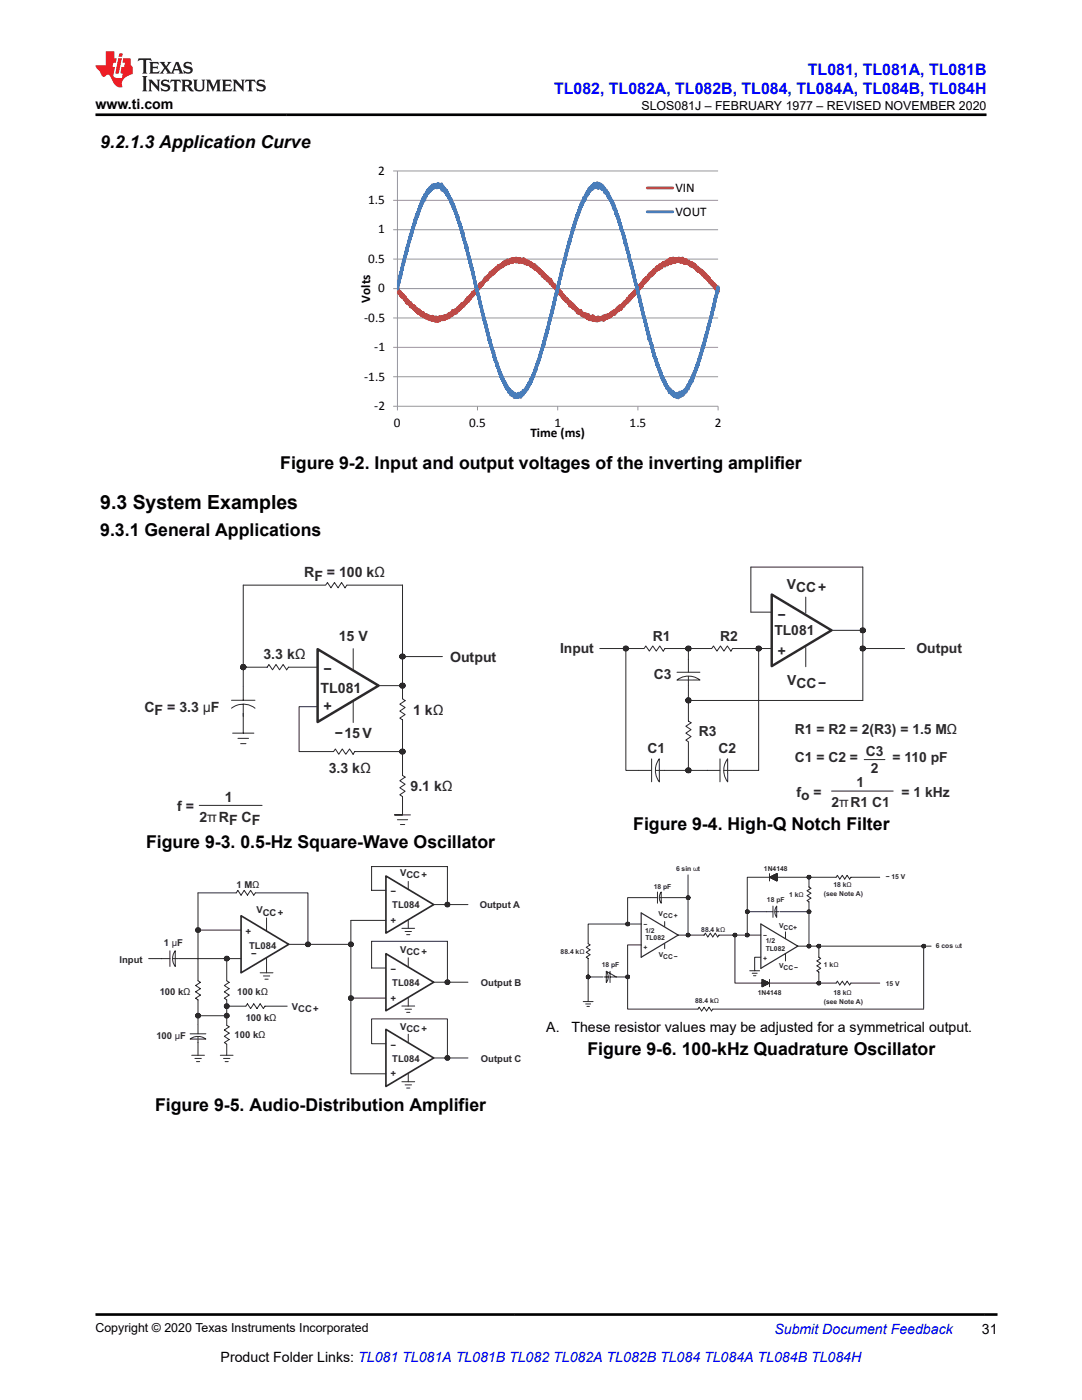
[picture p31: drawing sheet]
<svg xmlns="http://www.w3.org/2000/svg" width="216mm" height="279mm" viewBox="0 0 216 279" stroke-linecap="round" stroke-linejoin="round" font-family="sans-serif">
<defs><g id="words">
<text font-size="3.9" x="20" y="101.7">9.3 System Examples</text>
<g font-size="3.5">
<text x="20" y="29.6">9.2.1.3 Application Curve</text>
<text x="55.9" y="93.6">Figure 9-2. Input and output voltages of the inverting amplifier</text>
<text x="20" y="107.1">9.3.1 General Applications</text>
<text x="126.3" y="165.7">Figure 9-4. High-Q Notch Filter</text>
<text x="29.1" y="169.3">Figure 9-3. 0.5-Hz Square-Wave Oscillator</text>
<text x="117.2" y="210.5">Figure 9-6. 100-kHz Quadrature Oscillator</text>
<text x="31" y="221.8">Figure 9-5. Audio-Distribution Amplifier</text>
</g>
<g font-size="3.2" fill="#00f">
<text x="161.2" y="14.9">TL081, TL081A, TL081B</text>
<text x="110.6" y="18.7">TL082, TL082A, TL082B, TL084, TL084A, TL084B, TL084H</text>
</g>
<g font-size="2.8">
<text x="19.1" y="21.8">www.ti.com</text>
<text x="109" y="205.9">A.</text>
<text x="114" y="205.9">These resistor values may be adjusted for a symmetrical output.</text>
<text x="195.9" y="266.1">31</text>
<text x="44" y="271.7">Product Folder Links: TL081 TL081A TL081B TL082 TL082A TL082B TL084 TL084A TL084B TL084H</text>
</g>
<g font-size="2.8" fill="#2b292a">
<text x="60.7" y="115.2">RF = 100 kΩ</text>
<text x="157" y="117.5">VCC+</text>
<text x="156.8" y="121.7" transform="rotate(-180 156.8 121.7)">−</text>
<text x="52.6" y="131.5">3.3 kΩ</text>
<text x="67.6" y="127.9">15 V</text>
<text x="111.7" y="130.4">Input</text>
<text x="130.3" y="127.9">R1</text>
<text x="143.7" y="127.9">R2</text>
<text x="154.5" y="126.8">TL081</text>
<text x="156.8" y="128.9" transform="rotate(-180 156.8 128.9)">+</text>
<text x="182.9" y="130.4">Output</text>
<text x="66.2" y="132.6" transform="rotate(-180 66.2 132.6)">−</text>
<text x="89.8" y="132.1">Output</text>
<text x="130.5" y="135.6">C3</text>
<text x="157.1" y="136.6">VCC−</text>
<text x="28.8" y="142">CF = 3.3 µF</text>
<text x="64" y="138.4">TL081</text>
<text x="66.2" y="140" transform="rotate(-180 66.2 140)">+</text>
<text x="82.4" y="142.6">1 kΩ</text>
<text x="66.8" y="147.3">−15 V</text>
<text x="139.4" y="147">R3</text>
<text x="158.6" y="146.5">R1 = R2 = 2(R3) = 1.5 MΩ</text>
<text x="65.6" y="154.2">3.3 kΩ</text>
<text x="129.2" y="150.4">C1</text>
<text x="143.4" y="150.4">C2</text>
<text x="158.6" y="152.1">C1 = C2 =</text>
<text x="172.8" y="150.9">C3</text>
<text x="173.8" y="154.3">2</text>
<text x="178.1" y="152.1">= 110 pF</text>
<text x="35.4" y="161.9">f =</text>
<text x="44.9" y="160">1</text>
<text x="81.9" y="157.9">9.1 kΩ</text>
<text x="158.9" y="159.1">fo =</text>
<text x="165.9" y="161.1">2πR1 C1</text>
<text x="170.9" y="157.1">1</text>
<text x="179.9" y="159.1">= 1 kHz</text>
<text x="39.8" y="164">2πRF CF</text>
</g>
<text font-size="2.8" fill="#00f" x="154.5" y="266.2">Submit Document Feedback</text>
<g font-size="2.6">
<text x="75.5" y="34.9">2</text>
<text x="73.5" y="40.7">1.5</text>
<text x="134.8" y="38.2">VIN</text>
<text x="75.5" y="46.6">1</text>
<text x="134.8" y="43">VOUT</text>
<text x="73.5" y="52.5">0.5</text>
<text x="75.5" y="58.3">0</text>
<text x="72.7" y="64.2">-0.5</text>
<text x="73.9" y="60.4" transform="rotate(-90 73.9 60.4)">Volts</text>
<text x="74.7" y="70.1">-1</text>
<text x="72.7" y="76">-1.5</text>
<text x="74.7" y="81.8">-2</text>
<text x="78.6" y="85.3">0</text>
<text x="93.6" y="85.3">0.5</text>
<text x="105.8" y="87.1">Time (ms)</text>
<text x="110.6" y="85.3">1</text>
<text x="125.6" y="85.3">1.5</text>
<text x="142.7" y="85.3">2</text>
</g>
<g font-size="2.5">
<text x="128" y="21.9">SLOS081J – FEBRUARY 1977 – REVISED NOVEMBER 2020</text>
<text x="19.1" y="265.9">Copyright © 2020 Texas Instruments Incorporated</text>
</g>
<g font-size="1.9" fill="#2b292a">
<text x="47.2" y="177.1">1 MΩ</text>
<text x="79.1" y="177.3" transform="rotate(-180 79.1 177.3)">−</text>
<text x="79.8" y="174.8">VCC+</text>
<text x="50.1" y="185.2" transform="rotate(-180 50.1 185.2)">+</text>
<text x="51.2" y="182.3">VCC+</text>
<text x="78.3" y="181.3">TL084</text>
<text x="79.1" y="183" transform="rotate(-180 79.1 183)">+</text>
<text x="95.7" y="181.3">Output A</text>
<text x="32.7" y="188.7">1 µF</text>
<text x="49.7" y="189.3">TL084</text>
<text x="50.1" y="190.9">−</text>
<text x="79.8" y="190.1">VCC+</text>
<text x="23.8" y="192.1">Input</text>
<text x="78.3" y="196.8">TL084</text>
<text x="79.1" y="192.8" transform="rotate(-180 79.1 192.8)">−</text>
<text x="96" y="196.8">Output B</text>
<text x="31.9" y="198.6">100 kΩ</text>
<text x="47.3" y="198.6">100 kΩ</text>
<text x="49" y="203.8">100 kΩ</text>
<text x="58.3" y="201.6">VCC+</text>
<text x="79.1" y="198.5" transform="rotate(-180 79.1 198.5)">+</text>
<text x="31.2" y="207.3">100 µF</text>
<text x="46.8" y="207.1">100 kΩ</text>
<text x="79.1" y="207.9" transform="rotate(-180 79.1 207.9)">−</text>
<text x="79.8" y="205.6">VCC+</text>
<text x="78.3" y="211.9">TL084</text>
<text x="79.1" y="213.6" transform="rotate(-180 79.1 213.6)">+</text>
<text x="96" y="211.9">Output C</text>
</g>
<g font-size="1.4" fill="#2b292a">
<text x="134.9" y="173.9">6 sin ωt</text>
<text x="152.4" y="173.9">1N4148</text>
<text x="130.4" y="177.4">18 pF</text>
<text x="157.4" y="179.1">1 kΩ</text>
<text x="164.4" y="178.8">(see Note A)</text>
<text x="166.3" y="177.1">18 kΩ</text>
<text x="176.7" y="175.5">− 15 V</text>
<text x="129.2" y="184.1" transform="rotate(-180 129.2 184.1)">−</text>
<text x="131.4" y="182.8">VCC+</text>
<text x="139.9" y="185.9">88.4 kΩ</text>
<text x="153" y="180">18 pF</text>
<text x="155.4" y="185.2">VCC+</text>
<text x="111.9" y="190.3">88.4 kΩ</text>
<text x="128.7" y="186.2">1/2</text>
<text x="128.8" y="187.7">TL082</text>
<text x="129.2" y="188.5" transform="rotate(-180 129.2 188.5)">+</text>
<text x="131.4" y="191.1">VCC−</text>
<text x="152.8" y="188.3">1/2</text>
<text x="152.8" y="189.8">TL082</text>
<text x="153.1" y="190.7" transform="rotate(-180 153.1 190.7)">+</text>
<text x="153.1" y="186.3" transform="rotate(-180 153.1 186.3)">−</text>
<text x="186.8" y="189.3">6 cos ωt</text>
<text x="120.1" y="193">18 pF</text>
<text x="155.5" y="193.3">VCC−</text>
<text x="164.4" y="193">1 kΩ</text>
<text x="176.7" y="196.7">15 V</text>
<text x="138.7" y="200.2">88.4 kΩ</text>
<text x="151.2" y="198.7">1N4148</text>
<text x="164.4" y="200.3">(see Note A)</text>
<text x="166.3" y="198.7">18 kΩ</text>
</g>
</g></defs>
<g fill="none" stroke="#979797" stroke-width=".2">
<path d="M78.4 40h64.9M78.4 34.1h64.9M79.3 34.1v47.8M78.4 57.6h64.9M78.4 51.7h64.9M78.4 45.8h64.9M78.4 75.2h64.9M78.4 69.3h64.9M78.4 63.5h64.9M78.4 81.1h64.9v.8M95.3 81.1v.8M111.3 81.1v.8"/>
<path d="M127.3 81.1v.8"/>
</g>
<g fill="none" stroke="#bd4a47" stroke-width=".57">
<path d="M129.2 37.5h5M79.3 57.8v-.1v.5v-.4l.1 .5 .1-.6v.7v-.6l.2 .8v-.5v.5v-.4l.1 .6v-.6l.1 .7 .1-.6v.8l.1-.6 .1 .8 .1-.5 .1 .5 .1-.3v.3v-.4v.4v-.4v.7l.1-.5 .1 .7v-.6l.1 .6 .1-.6 .1 1v-.6l.1 .8v-.7l.1 .8 .1-.7v.7l.1-.6 .2 .9 .1-.5v.6v-.5l.1 .5 .1-.5v.8v-.8l.1 .8v-.7l.1 .8 .1-.5 .1 .7 .1-.5v.5l.1-.5v.7l.1-.7 .1 .8v-.6l.1 .6v-.6l.1 .7v-.4l.1 .5 .1-.4v.6v-.6l.1 .6v-.5l.1 .6v-.6l.1 .7v-.4v.5l.1-.6v.6v-.3v.2M96.3 56.5v.4v-.6l-.1 .6-.1-.6-.1 .8-.1-.6v.6v-.6l-.1 .7v-.7v.7l-.1-.4v.5v-.5l-.1 .8-.1-.5-.1 .7-.2-.5v.6v-.6v.6l-.1-.4-.1 .8-.1-.5v.7v-.4l-.2 .4v-.4v.5v-.4l-.1 .4v-.4v.4l-.1-.3v.5v-.5l-.2 .8v-.8l-.1 .7v-.2l-.1 .3v-.3l-.2 .7v-.6v.7v-.6l-.1 .6v-.5l-.2 .7v-.5l-.1 .8v-.6v.7l-.2-.9v.8v-.6l-.1 .8v-.6v.6v-.6v.4l-.1-.3v.7l-.1-.7-.1 .7-.1-.3-.1 .3v-.3l-.1 .7v-.5v.7l-.1-.6-.1 .6v-.6l-.1 .6v-.5l-.1 .6-.1-.4v.5v-.7v.9l-.1-.5v.1M100.5 52.3v.6l-.1-.5v.7l-.1-.6-.1 .7v-.5l-.1 .5-.1-.4v.6l-.1-.6v.6l-.1-.4-.1 .5v-.5v.5l-.1-.4v.5v-.5l-.1 .6-.1-.7v.7l-.1-.5v.6l-.1-.4-.1 .5v-.5l-.1 .7v-.6v.4l-.1-.3v.6l-.1-.4-.1 .5v-.5v.4v-.3l-.1 .6v-.7l-.1 .9v-.6l-.1 .3v-.3l-.1 .3v-.5v.9l-.1-.5v.5v-.6l-.1 .5v-.4v.7l-.1-.7-.2 .9v-.8v.7l-.1-.4-.1 .5v-.3l-.1 .6-.1-.4v.5l-.1-.5v.7v-.7l-.1 .7v-.7l-.1 .8v-.4l-.1 .3v-.4v.5l-.1-.5v.5v-.4l-.1 .6v-.6v.6l-.1-.3v.4l-.1-.4v.5v-.4l-.1 .5v-.2v.3l-.1-.3-.1 .4M104.8 52.7v-.5l.1 .3 .1-.3v.3v-.4v.3v-.5v.8l.1-.5 .1 .6v-.5v.4v-.5l.1 .3v-.3l.1 .5v-.6l.1 .7v-.5l.1 .5v-.4l.1 .4v-.5v.6l.1-.5v.6l.1-.5v.6v-.7l.1 .6v-.5v.7l.1-.5v.4l.1-.3v.3l.1-.4v.7l.1-.6v.7l.1-.7 .1 .7 .1-.6v.8l.1-.8v.8v-.6l.1 .7v-.7l.1 .6 .1-.5v.6l.1-.4 .1 .7 .2-.5v.7v-.6l.1 .6 .1-.5v.7v-.7l.1 .7v-.6l.1 .6v-.4v.6l.1-.6v.6v-.5l.1 .5 .1-.5v.9v-.8l.1 .6v-.5v.5l.1-.5v.6l.1-.3v.5v-.5l.1 .8 .1-.7 .1 .8v-.7v.5l.1-.4v.7l.1-.6v.5v-.4M104.8 52.5v.2l-.1-.9v.5v-.2v.3l-.1-.6v.7v-.4l-.1 .3v-.8v.6v-.4l-.1 .5v-.6v.6v-.6l-.1 .7v-.6l-.1 .5v-.6l-.1 .6v-.6v.5l-.1-.4v.5l-.1-.6v.5l-.1-.5v.6l-.1-.7v.6v-.5l-.1 .5v-.5v.7l-.1-.8v.7l-.1-.7-.1 .6v-.5v.4v-.5v.6l-.1-.6-.1 .7-.1-.7v.6v-.7l-.1 .8v-.7v.6l-.1-.6v.6v-.5l-.1 .5v-.5v.5v-.4v.4l-.1-.4-.1 .4v-.4v.4v-.5l-.1 .6-.1-.7-.1 .8-.1-.7-.1 .7v-.7l-.2 .7v-.5v.5v-.5l-.1 .4v-.5v.5l-.1-.2v.3v-.5l-.1 .6v-.6l-.1 .8v-.8v.6v-.4v.4l-.1-.3-.1 .5v-.9l-.1 .9v-.5v.5l-.1-.5-.1 .6v-.5l-.1 .4v-.6v.8l-.1-.7-.1 .7-.1-.6v.4M109 55.6v-.4l.1 .5v-.6l.1 .8v-.7l.2 .7v-.3l.1 .6v-.7v.7l.1-.5v.6l.1-.6 .1 .6v-.6v.9v-.9l.1 .8v-.7l.2 1.1 .1-.5v.6l.1-.5 .1 .6 .1-.3v.4l.1-.4v.5l.1-.4v.6l.1-.6 .1 .8v-.5v.6l.1-.5 .1 .5v-.6l.1 1v-.7l.1 .8v-.6l.1 .7 .1-.5 .1 .6 .1-.6v.9l.1-.6v.7l.1-.6 .1 .7v-.7l.2 1v-.7v.6l.1-.4v.7l.2-.6 .1 .9v-.6l.1 .4v-.4l.2 .9v-.5v.6l.1-.7v.4l.1-.2v.4v-.4l.1 .4v-.4v.5v-.5v.7v-.6l.2 .6v-.5v.7l.1-.5 .1 .8v-.7l.1 .9v-.7l.1 .6v-.6l.1 .7v-.8v.8l.2-.5 .1 .7v-.5v.5l.1-.7v.7l.1-.3v.6l.1-.5v.5v-.7v.7l.1-.4 .1 .4v-.4v.6l.1-.5v.6v-.6l.2 .7 .1-.4v.7v-.7l.1 .6 .1-.5v.8v-.6v.5l.1-.5 .1 .6 .1-.6v.6v-.6l.2 .7 .1-.7 .1 1v-.6l.1 .7v-.6l.1 .6 .1-.5v.6l.1-.6v.6l.1-.5v.5l.1-.5v.6v-.4l.1 .3v-.5v.6v-.4l.1 .4v-.4l.1 .4v-.4v.5l.1-.7v.6l.1-.4v.7v-.7l.2 .8v-.7v.7l.1-.8 .1 1v-.5M130.3 54.5v-.4l-.1 .8-.1-.6v.7v-.6l-.1 .6-.1-.6v.6v-.5l-.1 .6v-.4l-.1 .5-.1-.7v.7v-.4l-.1 .6v-.6l-.1 .7v-.5l-.1 .7v-.6l-.1 .7v-.4v.5l-.1-.5-.1 .5v-.4l-.1 .6v-.6v.8v-.6l-.1 .6v-.6l-.1 .6-.1-.6v.8l-.1-.7v.7v-.3l-.1 .4v-.4v.4v-.4l-.1 .6-.1-.6v.4v-.3v.8v-.8v.8l-.1-.7-.1 .6v-.6v.8l-.1-.7v.6v-.3v.4l-.1-.4v.5l-.1-.5v.8v-.7l-.1 .8v-.5l-.1 .5-.1-.5v.5v-.5l-.2 .9v-.5l-.1 .5v-.6l-.1 .8v-.6l-.1 .6v-.5v.5l-.1-.4v.4v-.2l-.1 .4v-.3v.6l-.1-.7-.1 .8v-.5l-.1 .6v-.6l-.1 .7-.1-.5v.6l-.1-.6v.6l-.1-.4v.5v-.5v.7v-.6l-.2 .8v-.7l-.1 .6v-.6l-.1 .9v-.6l-.2 .8-.1-.5v.7v-.8l-.1 .8v-.6v.6l-.1-.5v.6v-.6l-.1 .7-.1-.4v.4v-.4v.3l-.1-.2v.4v-.4l-.1 .6-.1-.6v.8v-.5l-.1 .5-.1-.5v.5v-.6v.8v-.4l-.1 .4-.1-.6v.6l-.1-.4-.1 .7v-.6v.8l-.1-.6-.1 .7-.1-.8v.7v-.6v.5v-.3l-.1 .4v-.4v.5l-.1-.5v.5v-.7l-.2 .9-.1-.5-.1 .5v-.5v.7v-.5l-.2 .7v-.6l-.1 .7v-.5l-.1 .5-.1-.5v.8v-.6v.6l-.1-.8-.1 .8-.1-.5-.1 .5v-.6v.7v-.5l-.1 .6-.1-.6-.1 .6v-.5l-.1 .7v-.6v.6v-.2M134.5 51.8l.1 .4 .1-.6v.8l.1-.8v.7l.1-.7v.6v-.6l.1 .6 .1-.5v.5v-.5v.4l.1-.5 .1 .6v-.6v.6l.1-.5v.5l.1-.7v.7v-.5l.1 .5v-.5l.1 .4v-.5v.7l.1-.6v.6l.2-.7v.6l.1-.4v.5l.1-.8 .1 .9v-.7l.2 .6v-.6v.8v-.7l.1 .7v-.7l.1 .7v-.7v.7l.1-.6 .1 .6 .1-.7v.6v-.3l.1 .3v-.3l.1 .6v-.5l.1 .5v-.5l.1 .5v-.6l.1 .6v-.4l.1 .5v-.5v.5v-.5l.1 .6 .1-.5v.7v-.4l.1 .3v-.6l.1 .6 .1-.6 .1 .8v-.5l.1 .5v-.4l.1 .4v-.5l.1 .5 .1-.4v.6l.1-.5v.7v-.6l.1 .4v-.3v.3v-.2M134.6 52.1l-.1-.5v.7v-.6v.6l-.1-.6-.1 .5v-.7v.7v-.4l-.1 .6v-.7l-.1 .7-.1-.8v.9l-.1-.9-.1 1.1-.1-1.1v.8l-.1-.5v.6l-.1-.6-.1 .6v-.7l-.1 1-.1-.9v.9l-.1-.7v.8v-.6v.4l-.1-.5v.5v-.5l-.1 .6v-.6l-.1 .6v-.5v.5v-.5v.5l-.1-.4v.5v-.5v.7l-.2-.8-.1 .6v-.5l-.1 .6-.1-.5-.1 .9-.1-.7v.8v-.6v.5v-.5v.5l-.1-.5-.1 .5v-.5l-.1 .7v-.8l-.2 .9v-.6v.6l-.1-.6-.1 .6v-.6l-.1 .7v-.6l-.1 .7-.1-.5v.5l-.1-.4v.4v-.2l-.1 .2v-.2l-.1 .6-.1-.6-.1 .7v-.6l-.2 1v-.6M138.8 53.4v-.3l.2 .7v-.4v.5l.1-.7 .2 1v-.7l.1 .7v-.6l.1 .6 .1-.5v.5v-.5v.6l.1-.6v.7l.1-.6 .1 .7 .1-.6 .1 1 .1-.7 .1 .6v-.6l.2 .8v-.6v.8l.1-.5v.7v-.7l.1 .5 .1-.5v.7l.1-.6 .1 .8v-.5l.2 .6v-.5v.6l.1-.6v.7l.1-.4 .1 .6v-.6v.6v-.6l.1 .9 .1-.6 .1 .7 .1-.4v.4v-.4l.1 .7 .1-.6v.7l.1-.6v.7l.1-.5 .1 .5v-.5v.6v-.5l.1 .7v-.7l.1 .9 .1-.7v.8v-.6l.1 .8 .1-.8v.7v-.5v.6v-.7l.1 .8v-.6M143 57.6v-.3l.1 .4v-.4v.6v-.3l.1 .5v-.6l.1 .8v-.6v.2"/>
<path d="M83.5 62.2l.1 .2v-.4v.6v-.8l.1 .8v-.6v.6v-.3l.1 .3 .1-.4v.4v-.4l.2 .8v-.7v.6v-.5l.1 .4 .1-.4v.7l.1-.7v.8v-.8l.2 .8v-.6v.6v-.6v.6l.1-.4v.4v-.4l.1 .4v-.4l.1 .5 .1-.4 .1 .7v-.7l.1 .4v-.4v.4v-.4v.4l.1-.3v.5l.1-.4 .1 .6v-.6l.1 .5 .1-.5v.6v-.6l.1 .7v-.6l.1 .6 .2-.6v.7v-.6l.1 .6 .1-.6v.6v-.8v.8l.1-.6 .1 .5v-.6l.1 .6v-.5v.6v-.4l.1 .4v-.4v.5l.1-.7 .1 .9 .1-1v.8l.1-.5v.4l.1-.4v.4l.1-.6v.7l.1-.5v.7v-.9v.5l.1-.5v.6v-.4l.1 .4v-.7l.1 .8 .1-.8v.4M92 61v.3v-.4l-.1 .8-.1-.7-.1 .7v-.5v.5l-.1-.5v.5v-.5l-.1 .7v-.6v.7l-.1-.7-.2 .9v-.5l-.1 .5v-.5l-.1 .8v-.7v.6l-.1-.6v.6l-.1-.6v.7v-.6l-.1 .5v-.4l-.1 .5v-.5v.5l-.1-.5v.6l-.1-.4-.1 .7v-1v1l-.1-.6-.1 .7-.1-.6-.1 .7v-.6v.6l-.1-.5v.6l-.1-.7-.1 1-.1-.9-.1 .7v-.4l-.1 .4v-.4l-.1 .6v-.6v.6l-.1-.5-.1 .6-.1-.6-.1 .7-.1-.7-.1 .8-.1-.7-.1 .7v-.6l-.1 .6v-.5v.5l-.1-.5v.5v-.6l-.1 .6v-.6v.5v-.4l-.2 .4v-.4l-.1 .6v-.4M121.8 63.2v-.4l-.1 .4v-.4l-.1 .4v-.4v.4v-.4v.5l-.1-.5v.4v-.3l-.1 .4v-.5l-.1 .7v-.6v.6v-.6l-.2 .6-.1-.5v.6v-.7v.7l-.1-.6v.6v-.5l-.1 .5v-.4l-.1 .5v-.6v.5l-.1-.5v.6v-.7l-.1 .9-.1-.7v.7v-.6l-.1 .4v-.6l-.1 .7-.1-.5v.5v-.5v.5l-.1-.3-.1 .3v-.5v.5v-.5v.4v-.4l-.2 .5v-.5l-.1 .6v-.6l-.1 .5v-.5v.4l-.1-.4v.5l-.1-.6v.8l-.1-.7v.7v-.5l-.1 .5v-.7l-.2 .7v-.7l-.1 .6v-.6l-.1 .6-.1-.6v.6l-.1-.6v.5v-.5l-.1 .5v-.6v.7l-.1-.9-.1 .9v-.8v.6l-.1-.6v.7l-.1-.6v.5l-.1-.5-.1 .6-.1-.7-.1 .7v-.8l-.1 .5"/>
</g>
<g fill="none" stroke="#497dba" stroke-width=".57">
<path d="M87.8 37.2v-.2v.4v-.6v.6l.1-.4v.5l.1-.5v.5v-.5l.1 .5v-.8l.1 1.3 .1-1v.9l.1-.6v.7v-.8l.1 .8v-.4l.1 .4v-.5v.6v-.5l.1 .6 .1-.5v.6v-.6l.1 .6v-.4v.5v-.4l.1 .6v-.6l.1 .7v-.6v.7v-.8l.1 .9v-.6l.1 .7v-.7l.1 .9v-.5l.1 .7v-.6l.1 .8v-.6l.1 .7v-.3l.1 .5v-.5v.5v-.3v.3l.1-.2v.6l.1-.7v1l.1-.7v.7v-.4l.1 .7v-.5l.1 .5v-.3v.3v-.2l.1 .6v-.6v.7v-.7v.4l.1-.3v.8l.1-.6 .2 1.2v-.5v.4v-.2l.1 .5v-.3l.2 1v-.5l.1 1 .1-.6v.7l.1-.6v.7v-.4l.3 1.5v-.5v.7v-.5l.1 .5v-.5v.5v-.4l.2 1.3v-.3M87.8 37v.3v-.4l-.1 .5v-.6l-.1 .6-.1-.6v.5v-.6l-.1 .6v-.6v.5l-.1-.5-.1 .8v-.7v.5l-.1-.5v.5v-.5l-.1 .5v-.5l-.1 .6v-.6l-.1 .6-.1-.6v.6l-.1-.5-.1 .7-.1-.6-.1 .6-.1-.7v.6v-.3l-.1 .5v-.4l-.1 .6v-.6l-.1 .8-.1-.7v.7l-.1-.6-.1 .8v-.6l-.1 .9-.1-.7v.7v-.6l-.1 .7v-.6l-.2 1.1v-.9v.6v-.3l-.1 .6v-.6l-.2 .9v-.7l-.1 1.2v-.7l-.1 .8-.1-.7v.7v-.6v.7v-.5l-.2 .6v-.7l-.1 1.1v-.6v.7l-.1-.5-.3 1.3v-.6v.7v-.6l-.1 .6v-.2l-.1 .8v-.4v.3v-.3l-.1 .3v-.1M117.5 38.1l.1-.6v.8v-.6l.1 .4 .1-.7 .1 .6v-.6l.2 .5v-.9v.7l.2-.7v.7l.1-.9 .1 .7v-.9l.1 .7v-.5v.6l.1-.7 .1 .7v-.6v.5l.1-.5v.5v-.5l.1 .5 .1-.6v.6l.1-.8 .1 1.1 .1-.8 .1 .5v-.6v.7v-.8l.1 .9v-.7v.6l.1-.6v.7l.1-.8v.7v-.5l.1 .5v-.6l.2 .8v-.4v.7l.1-.9v.7l.1-.5v.7l.1-.6v.6v-.6v.6l.1-.5v.6v-.5v.5l.1-.5v.9l.1-.8 .1 .8v-.5v.3l.1-.2v.7v-.7l.1 .6v-.5l.1 .7 .1-.5 .1 .7v-.4v.8l.1-.7 .1 .8 .1-.3v.4v-.5l.1 .8v-.5l.1 .5M117.5 37.6v.7v-.2l-.1 .5v-.5l-.1 .7v-.6l-.1 .8v-.8l-.1 .8-.1-.4v.6v-.4l-.1 .5v-.5l-.1 .7v-.3l-.1 .8v-.7l-.2 .8v-.7l-.3 1.5v-.7l-.1 .8-.1-.6v.6v-.4v.7l-.1-.5v.7v-.5l-.1 .5v-.4l-.1 1v-.5l-.1 .5v-.4l-.1 .9-.1-.5v.9l-.2-.3v.6v-.5l-.1 .8v-.7v.8l-.1-.3-.2 1.2v-.5l-.1 .7v-.5v.6v-.6l-.1 .6v-.3l-.1 .9v-.6l-.1 .9-.1-.4-.1 1v-.6v.9l-.1-.5-.3 1.8-.1-.4v.7v-.7v.8v-.6l-.2 1.2v-.7l-.2 1.3v-.4M121.8 39.6l.2 .7v-.3l.1 .6v-.6v.6l.1-.5 .1 .9v-.6l.1 1.2 .1-.8v.6v-.3v.4l.1-.4 .2 1.2v-.3v.7l.1-.7 .1 .9 .1-.2v.3v-.3l.1 .8 .1-.5 .1 .8v-.5l.1 1.1 .1-.7 .2 1.3v-.3v.9v-.7l.2 1.2v-.6l.3 1.4 .1-.4v.9v-.5l.1 .7v-.7l.2 1.8 .1-.6 .2 1.6 .1-.7v.8v-.4l.7 2.9v-.4v.6v-.6l.2 1.3v-.4l.2 1.3 .1-.4v1.1v-.6l.2 1.3v-.7l.1 1.3v-.6l.4 2 .1-.4 .2 1.4v-.6v.7v-.4l.3 1.9 .1-.9v1.1v-.4l.2 1.4 .1-.3v.7v-.6l.1 .7v-.7v.9v-.5l.2 1.5 .1-.7v.9v-.6v.6v-.4l.1 .8v-.4l.9 3.8v-.5v.6l.1-.5v1.2v-.8l.1 .9 .1-.5 .3 1.8 .1-.5v.9v-.6l.2 1.4v-.6l.1 .9v-.4v.3l.1-.2 .1 .9v-.4l.3 1.1v-.3v.7l.1-.6v.9l.1-.4v.7l.1-.5 .2 1.1v-.6l.1 .8v-.4l.1 .7v-.5l.1 .8v-.5l.1 .7v-.6l.1 1v-.6l.2 1.1v-.4l.1 .8v-.5v.4v-.4l.1 .4 .1-.4 .2 1v-.5v.7v-.7l.1 1.1 .1-.6 .2 1.1 .1-.5 .1 .7v-.5l.2 .6 .1-.3v.5v-.5l.1 .9v-.9l.1 .9 .1-.6v.6v-.6l.1 .7v-.5l.1 .6v-.6v.7l.2-.6v.7v-.7v.7l.1-.6v.8l.1-.8 .1 .9v-.6v.6v-.5v.5l.2-.5v.6v-.6l.1 .6 .1-.7 .1 .8 .1-.6v.5v-.7l.1 .7 .1-.5v.7l.2-.7 .1 .4v-.9v1l.1-.7v.6l.1-.6 .1 .6 .1-.7v.6v-.9v.7l.1-.4 .1 .4v-.6v.6v-.6l.1 .6 .1-.8 .1 .6v-.7l.1 .6v-.7v.4l.1-.4v.4v-.4l.1 .4v-.4l.1 .3v-.6v.7v-.7v.6l.1-.7v.5l.2-.8v.4v-.4v.3v-.6l.1 .6v-.7l.1 1v-1v.6l.2-1 .1 .5v-.8v.6v-.6l.1 .5 .1-.7v.6v-.7l.1 .3 .1-.8v.9l.1-.9v.5v-.6l.1 .6v-1v.5v-.5l.1 .5 .1-.8v.3v-.4v.4l.3-1M83.5 42.2v-.3l-.1 1.1v-.6l-.1 .9v-.7l-.3 1.5-.1-.5v.5v-.4v.9l-.1-.9-.1 1v-.4l-.4 1.8v-.4l-.2 1.3v-.7l-.2 1.1v-.6l-.1 1.2-.1-.6-.1 1v-.3l-.1 .7v-.6l-.1 .9v-.3l-.2 1.2v-.5v.7v-.5l-.5 2.2v-.4l-.2 1.3v-.6l-.5 2.6v-.6v1l-.1-.4-.1 .9v-.6l-.1 .7v-.2l-.3 1.4v-.1l-.1 .7v-.6v.7v-.2M92 45.8v-.1l.1 .4v-.5l.3 1.7v-1v1v-.6l.1 .9v-.5l.1 .9v-.5l.2 1.2v-.4l.1 .8v-.6v.7l.1-.5v.9l.1-.5v.7v-.6l.1 .9v-.9l.1 1.5v-.4l.7 2.7v-.5v.8v-.4l.2 .9v-.4v.7v-.6l.3 2v-.6l.3 1.9v-.5l.1 1 .1-.3 .6 2.6v-.5v.7v-.3l.7 3.3v-.6v.3M113.3 49.4v-.2v.3v-.3v.8l-.1-.8v.9v-.5l-.4 1.8v-.5v.8v-.3l-.7 2.5v-.3l-.1 1.1v-.5l-.1 1v-.2l-.4 1.9-.1-.4v.6v-.6v.8v-.3l-.4 1.9v-.6l-.2 1.3v-.5l-.1 .8v-.4l-.5 2.9v-.6l-.1 .7v-.3v.6v-.5l-.1 .7v-.4l-.8 3.3v-.3l-.1 1.1-.1-.3v.2M129.2 42.3h5M143.3 57.2l-.6 2.6v-.3v.8v-.8l-.1 1v-.7l-.2 1.9v-.8l-.4 2.1v-.6v.7v-.7v.8v-.6l-.1 .7v-.3l-.5 2.3v-.4v.7v-.6v.5l-.1-.4v.4v-.3l-.2 1.4-.1-.3v.7v-.6l-.1 1-.1-.7-.1 1.5-.1-.6-.1 1.3v-.7l-.1 1v-.6l-.2 1.2v-.6v.8l-.1-.6v.7v-.4l-.3 1.3v-.3l-.1 .7v-.7v.7v-.3l-.1 .8-.1-.5v.7l-.1-.3-.2 1.2v-.6l-.1 .7v-.5v.8v-.4l-.1 .4v-.3l-.1 .7v-.5v.7l-.1-.6v.6v-.3v.2v-.2v.1M96.3 62.2l.2 1.4v-.6l.6 2.8v-.3l.1 .9v-.5l.1 .7v-.6l.1 1.2 .1-.5 .1 1.2v-.6v.7l.1-.3v.5v-.5v.6l.1-.6v.8v-.6v.7v-.3l.6 2.2v-.5l.1 1v-.7l.2 1.6 .1-.5v.6v-.3l.3 .9v-.3v.7v-.7v.5v-.2l.1 .4v-.4v.4v-.5v.7v-.6l.2 1.1 .1-.4v.8l.1-.4 .2 1.1v-.3l.1 .5v-.6l.1 1 .1-.6v.9l.1-.5 .1 .6v-.6v.8l.1-.3v.4v-.6l.1 .9v-.4M100.5 76.4v-.4l.1 .5v-.5l.1 1 .1-.7v.7v-.6l.2 1.1 .1-.7v.6v-.3v.4l.1-.4v.7l.1-.6 .1 .8 .1-.5v.9l.1-.7v.7l.1-.6 .1 .7 .1-.5v.8l.1-.8v.6v-.5l.1 .7v-.7l.1 .6v-.5v.8l.1-.8 .1 .9v-.6l.2 .6v-.5v.7l.1-.7v.6l.1-.6 .1 .6v-.5v.6l.2-.6v.6l.1-.6v.6l.1-.7 .1 .7v-.6v.6l.1-.8v.7l.1-.6v.6v-.6l.1 .5 .1-.6v.7l.1-.6v.7v-.9l.1 .7v-.7l.1 .6v-.5v.2v-.3l.1 .3v-.3v.3v-.5v.5l.1-.2v.1v-.6v.8l.2-.9v.7v-.6v.4v-.5v.5l.1-.5v.5l.1-.4v.4l.1-.7"/>
<path d="M109 66.4l-.2 1.2v-.6l-.2 1.5v-.5l-.1 1v-1l-.2 1.6v-.6l-.3 1.4v-.5v.7l-.1-.3-.2 1v-.6l-.1 1.1v-.7v.7v-.4v.5v-.5l-.1 1-.1-.6-.2 1.2-.1-.4-.1 1v-.5l-.1 .8v-.5l-.4 1.6v-.5l-.1 .8v-.6l-.1 .8-.1-.3v.5v-.4v.5v-.5l-.1 .5v-.5l-.1 .6v-.4v.8v-.8l-.2 1.1v-.7l-.2 1.1-.1-.6-.1 1-.1-.6-.1 .9v-.6v.7l-.1-.6-.1 .7v-.5l-.1 .7-.1-.4v.3"/>
</g>
<g fill="none" stroke="#2b292a" stroke-width=".2">
<path d="M48 133.2h5.3l.4-.6 .7 1.1 .7-1.1 .7 1.1 .7-1.1 .7 1.1 .4-.5h5.8M48 133.3h1.1M48 133h1.1M48.1 133.4h.9M48.1 132.9h.9M48.2 133.5h.7M48.2 132.7h.7M48.5 140v-23.2h16.5l.3-.5 .7 1 .7-1 .8 1 .7-1 .6 1 .4-.5h11.1v22.7l.5 .3-1 .7 1 .7-1 .7 1 .7-1 .7 .5 .4v11.1l.5 .3-1 .7 1 .7-1 .7 1 .7-1 .7 .5 .4v3.6M70.5 129.5v4.2M70.5 140v4.2M75.5 136.8h5.3M79.8 137h1"/>
<path d="M79.8 136.7h1M79.8 131h8.5M79.8 131.2h1M79.8 130.9h1M79.9 137.1h.9M79.9 136.6h.9M79.9 131.3h.9M79.9 130.8h.9M80 137.2h.7M80 136.4h.7M80 131.4h.7M80 130.7h.7"/>
<path d="M46.4 146.3h4.3M47.5 147.4h2.1M48 148.4h1.1M48.5 141v5.3M63.4 141h-3.7v9h6.9l.3-.5 .7 1 .7-1 .7 1 .8-1 .7 1 .3-.5h10M79.8 150.1h1M79.8 149.9h1M79.9 150.3h.9M79.9 149.8h.9M80 150.4h.7M80 149.6h.7"/>
<circle cx="48.5" cy="133.1" r=".52"/>
<circle cx="80.3" cy="131" r=".52"/>
<circle cx="80.3" cy="136.8" r=".52"/>
<circle cx="80.3" cy="150" r=".52"/>
</g>
<path d="M46.2 137.2h4.7v5.1h-4.7z" fill-rule="evenodd" fill="#fff"/>
<g fill="none" stroke="#2b292a" stroke-width=".2">
<path d="M160.8 119.2v3.2M46.2 139.8h4.7M48.5 137.1v2.7M119.7 129.4h8.8l.4-.5 .7 1 .7-1 .6 1 .8-1 .6 1 .4-.5h9.3l.4-.5 .7 1 .7-1 .6 1 .7-1 .7 1 .4-.5h7.8M124.4 129.4h1M124.4 129.6h1M124.4 129.3h1M124.4 129.7h.9M124.4 129.2h.9M124.5 129.8h.7M124.5 129.1h.7M124.9 129.4v24.4h4.1"/>
<path d="M136.9 129.4h1M136.9 139.9h1M136.9 139.7h1M136.9 129.6h1M136.9 129.3h1M136.9 139.5h.9M136.9 129.7h.9M136.9 129.2h.9M137 139.4h.7M137 129.8h.7M137 129.1h.7M137.4 134.6v9.3l.5 .3-1 .7 1 .7-1 .7 1 .7-1 .7 .5 .3v5.8"/>
<path d="M137.4 129.4v4.2M150.9 129.6h1M150.9 129.3h1M150.9 129.7h.9M150.9 129.2h.9M151 129.8h.7M151 129.1h.7M151.4 129.4v24.4h-7.3M154 122.2h-4.2v-9h22.4v26.6h-35.3M160.8 129.2v3.9M165.9 125.8h6.8M171.6 129.4h8.9"/>
<path d="M171.7 129.6h1M171.7 129.3h1M171.7 125.9h1M171.7 125.7h1M171.7 129.7h.9M171.7 129.2h.9M171.7 126.1h.9M171.7 125.6h.9M171.8 129.8h.7M171.8 129.1h.7M171.8 126.2h.7M171.8 125.4h.7"/>
<path d="M46.2 141.3a3.8 3.8 0 0 1 4.7 0M48.5 140.6v2.4M130.1 153.8h13M136.9 153.9h1M136.9 153.6h1M136.9 154h.9M136.9 153.5h.9M136.9 140h.9M137 154.1h.7M137 153.4h.7M137 140.2h.7M39.8 160.7h12.5"/>
<path d="M78.7 162.6h3.2zM78.7 162.6h1.6zM79.3 163.6h2M79.9 164.6h.9"/>
<circle cx="124.9" cy="129.4" r=".51"/>
<circle cx="137.3" cy="139.8" r=".52"/>
<circle cx="137.4" cy="129.4" r=".51"/>
<circle cx="151.4" cy="129.4" r=".51"/>
<circle cx="172.1" cy="129.4" r=".51"/>
<circle cx="172.1" cy="125.8" r=".51"/>
<circle cx="137.4" cy="153.7" r=".51"/>
</g>
<path d="M63.4 129.6l12.1 7.2-12.1 7.3z" fill="none" stroke="#2b292a" stroke-width=".5"/>
<path d="M135 131.7h4.8v5h-4.8z" fill-rule="evenodd" fill="#fff"/>
<path d="M135.1 135.7a3.8 3.8 0 0 1 4.6 0zM135.1 134.2h4.6M137.4 131.6v2.6M137.4 134.9v1.8" fill="none" stroke="#2b292a" stroke-width=".2"/>
<path d="M127.6 151.3h4.9v4.8h-4.9z" fill-rule="evenodd" fill="#fff"/>
<path d="M127.5 153.8h2.5M130 151.5v4.5M130.8 153.8h1.8M131.6 151.4v4.6a3.8 3.8 0 0 1 0-4.6z" fill="none" stroke="#2b292a" stroke-width=".2"/>
<path d="M141.2 151.3h5v4.8h-5z" fill-rule="evenodd" fill="#fff"/>
<g fill="none" stroke="#2b292a" stroke-width=".2">
<path d="M141.1 153.8h2.6M143.7 151.5v4.5M144.4 153.8h1.8M145.2 151.4v4.6a3.8 3.8 0 0 1 0-4.6zM165.9 157.9h12.3M172.4 151.6h4.2M77 177.7h-2.9v-4.8h15.2v7.6M81.5 175.9v1.5M29.7 191.3h3.8M34.4 191.3h13.7M39 185.6h9.1M39 185.7h1"/>
<path d="M39 185.5h1M39.1 185.8h.9M39.1 185.5h.9M39.1 185.8h.8M39.1 185.4h.8M39.2 185.9h.7M39.2 185.3h.7M39.3 186h.5M39.3 185.2h.5M44.8 191.4h.9M44.8 191.2h.9M44.8 191.5h.9"/>
<path d="M44.8 191.1h.9M44.8 191.6h.9M44.9 191.6h.7M44.9 191h.7M45 191.7h.5M45 190.9h.5M45.2 191.3v4.4l.5 .4-.9 .6 .9 .6-.9 .6 .9 .7-.9 .6 .4 .3v5.1l.5 .3-.9 .7 .9 .6-.9 .6 .9 .7-.9 .6 .4 .3v2.2M51.9 194.1h2.6M52.6 194.8h1.2M52.9 195.4h.6M53.2 183.2v2.6M53.2 191.1v3"/>
<path d="M57.3 188.5h13.2M61 188.5h.9M61 188.4h.9M61 188.6h.9M61 188.3h.9M61 188.7h.9M61 188.2h.9M61.1 188.8h.7M61.1 188.1h.7M61.2 188.9h.5M61.2 188.1h.5M61.4 188.5v-10.3h-10.4l-.4 .4-.6-.9-.6 .9-.7-.9-.6 .9-.6-.9-.4 .5h-7.6v17.5l.5 .4-1 .6 1 .6-1 .6 1 .7-1 .6 .5 .3v6.1"/>
<path d="M69.5 188.5h1M69.5 188.4h1M69.5 199.2h7.5M69.5 199.3h1M69.5 199.1h1M69.6 188.6h.9M69.6 188.3h.9M69.6 199.4h.9M69.6 199h.9M69.6 188.7h.8M69.6 188.2h.8M69.6 199.4h.8"/>
<path d="M69.6 199h.8M69.7 188.8h.7M69.7 188.1h.7M69.7 199.5h.7M69.7 198.9h.7M69.8 188.9h.5M69.8 188.1h.5M69.8 199.6h.5M69.8 198.8h.5M77 183.7h-7v30.6h7M77 193.2h-2.9v-5.3h15.2v8.1M80.2 185.3h2.5"/>
<path d="M80.8 185.9h1.3M81.1 186.5h.7M81.5 183.7v1.6M81.5 191.1v1.8M81.5 199.2v1.6M86.5 196h6.9M86.5 180.5h6.9M88.8 180.6h.9M88.8 180.4h.9M88.8 196.1h.9M88.8 196h.9M88.8 180.7h.9"/>
<path d="M88.8 196.2h.9M88.8 195.9h.9M88.9 180.8h.8M88.9 180.3h.8M88.9 196.3h.8M88.9 195.8h.8M88.9 180.8h.7M88.9 180.2h.7M88.9 196.3h.7M88.9 195.7h.7M89 180.9h.5M89 180.1h.5"/>
<path d="M89 196.4h.5M89 195.6h.5M38.3 210.6h2.5M38.9 211.2h1.3M39 202.7h6.7M39 202.8h1M39 202.6h1M39.1 202.9h.9M39.1 202.5h.9M39.1 202.9h.8M39.1 202.5h.8M39.2 203h.7"/>
<path d="M39.2 202.4h.7M39.2 211.9h.6M39.3 203.1h.5M39.3 202.3h.5M39.5 206.5v4.1M44 210.6h2.5M44.6 211.2h1.3M44.8 200.8h4.3l.3-.5 .6 1 .6-1 .7 1 .6-1 .7 1 .3-.5h4.4M44.8 202.8h.9M44.8 202.6h.9M44.8 200.9h.9M44.8 200.7h.9"/>
<path d="M44.8 202.9h.9M44.8 202.5h.9M44.8 201h.9M44.8 200.6h.9M44.9 203h.7M44.9 202.4h.7M44.9 201.1h.7M44.9 200.5h.7M44.9 211.9h.6M45 203.1h.5M45 202.3h.5M45 201.2h.5"/>
<path d="M45 200.4h.5M77 208.3h-2.9v-5h15.2v7.8M80.2 200.8h2.5M80.2 215.9h2.5M80.8 201.4h1.3M80.8 216.5h1.3M81.1 202h.7M81.1 217.1h.7M81.5 206.4v1.6M81.5 214.3v1.6M86.5 211.1h6.9M88.8 211.2h.9"/>
<path d="M88.8 211.1h.9M88.8 211.3h.9M88.8 211h.9M88.9 211.4h.8M88.9 210.9h.8M88.9 211.5h.7M88.9 210.8h.7M89 211.5h.5M89 210.7h.5"/>
<circle cx="39.5" cy="185.6" r=".47"/>
<circle cx="45.2" cy="191.3" r=".47"/>
<circle cx="61.5" cy="188.5" r=".47"/>
<circle cx="70" cy="199.2" r=".47"/>
<circle cx="70" cy="188.5" r=".47"/>
<circle cx="89.3" cy="196" r=".47"/>
<circle cx="89.3" cy="180.5" r=".47"/>
<circle cx="39.5" cy="202.7" r=".47"/>
<circle cx="45.2" cy="200.8" r=".47"/>
<circle cx="45.2" cy="202.7" r=".47"/>
<circle cx="89.3" cy="211.1" r=".47"/>
</g>
<path d="M154 118.7l11.9 7.1-11.9 7.1z" fill="none" stroke="#2b292a" stroke-width=".49"/>
<path d="M32.3 189.7h3.3v3.2h-3.3z" fill-rule="evenodd" fill="#fff"/>
<path d="M32.2 191.3h1.7M33.9 189.8v3.1M34.4 191.3h1.3M35 189.7v3.2a2.58 2.58 0 0 1 0-3.2z" fill="none" stroke="#2b292a" stroke-width=".2"/>
<path d="M37.9 204.7h3.3v3.3h-3.3z" fill-rule="evenodd" fill="#fff"/>
<g fill="none" stroke="#2b292a" stroke-width=".2">
<path d="M130.9 179.1h-5.7v5.3M131.6 179.1h6.1M136.9 179.2h.8M136.9 179.1h.8M136.9 179.3h.7M136.9 179h.7M137 179.3h.6M137 179h.6M137 179.4h.6M137 178.9h.6M137.1 179.4h.4M137.1 178.8h.4"/>
<path d="M137.3 174.6v12M153.5 174.3v1.5M153.5 175.1h1.5M153.5 175.1l1.5-.8v1.5zM153.7 175h1.3M153.7 175.1h1.3M153.8 174.9h1.2M153.8 175.2h1.2M153.9 174.9h1.1M153.9 175.3h1.1M154 174.8h1M154 175.3h1"/>
<path d="M154.2 174.8h.8M154.2 175.4h.8M154.3 174.7h.7M154.3 175.4h.7M154.4 174.6h.6M154.4 175.5h.6M154.5 174.6h.5M154.5 175.5h.5M154.6 174.5h.4M154.6 175.6h.4M154.8 174.5h.2M154.8 175.7h.2"/>
<path d="M154.9 174.4h.1M154.9 175.8h.1M161.1 175h.7M161.1 175.1h.7M161.1 174.9h.7M161.1 175.2h.7M161.1 174.9h.6M161.1 175.3h.6M161.1 174.8h.6M161.2 174.8h.4M161.2 175.4h.4M161.4 175.1v1.9l.4 .3-.7 .5 .7 .5-.7 .4 .7 .5-.7 .5 .3 .3v8.8"/>
<path d="M175.5 175.1h-5.7l-.3 .3-.5-.7-.4 .7-.5-.7-.5 .7-.5-.7-.3 .4h-17.7v11.5M116.4 199.9h1.9M117 195h4.6M117 195h.7M117 194.9h.7M117 195.1h.7M117 194.8h.7M117.1 194.7h.5M117.1 195.2h.5M117.1 195.3h.5M122.3 195h3.3M124.9 184.5h.7"/>
<path d="M124.9 184.3h.7M124.9 184.4h.7M124.9 195h.7M124.9 194.9h.7M124.9 195.1h.7M124.9 194.8h.7M124.9 184.6h.7M124.9 184.2h.7M125 194.7h.5M125 184.7h.5M125 184.2h.5M125 195.2h.5"/>
<path d="M125 184.7h.4M125 184.1h.4M125 195.3h.4M125 194.7h.4M127.9 184.4h-10.5v3.9l.3 .3-.7 .5 .7 .5-.7 .5 .7 .4-.7 .5 .4 .3v8.6M127.9 188.6h-2.7v12.8h14.1l.2-.4 .5 .8 .5-.8 .5 .8 .5-.8 .5 .8 .2-.4h42.1M132.6 183.9v1M132.6 188.3v1M135.3 186.6h5.2l.2-.4 .5 .8 .5-.8 .5 .8 .5-.8 .5 .8 .3-.4h8.3M136.9 186.7h.8M136.9 186.6h.8M136.9 186.7h.7"/>
<path d="M136.9 186.5h.7M137 186.8h.6M137 186.4h.6M137 186.9h.6M137.1 186.9h.4M137.1 186.3h.4M146.3 186.7h.7M146.3 186.6h.7M146.3 186.5h.7M146.3 186.8h.7M146.3 186.4h.7M146.4 186.9h.5"/>
<path d="M146.4 186.4h.5M146.4 186.3h.5M146.6 186.6v9.6h20.2l.3-.4 .5 .8 .5-.8 .5 .8 .4-.8 .5 .8 .3-.4h5.7M148.7 181.9h5.3M148.7 186.7h.8M148.7 186.6h.8M148.7 182h.8M148.7 181.9h.8M148.8 186.7h.7M148.8 186.5h.7M148.8 182.1h.7M148.8 181.8h.7"/>
<path d="M148.8 186.8h.6M148.8 186.4h.6M148.8 182.1h.6M148.8 181.8h.6M148.8 186.9h.6M148.8 182.2h.6M148.8 181.7h.6M148.9 186.9h.4M148.9 186.3h.4M148.9 182.3h.4M148.9 181.6h.4M149.6 193.7h2"/>
<path d="M150.1 194.2h1M150.3 194.7h.5M151.8 191h-1.2v2.7M152.1 196.9h.1M152.1 196.8h.2M152.1 196.8h.3M152.1 196.7h.5M152.1 196.6h.6M152.1 196.6h.7M152.1 196.5h.8M152.1 196.4h1M152.1 196.4h1.1"/>
<path d="M152.1 196.3h1.2M152.1 196.2h1.3M152.1 195.5h.1M152.1 195.6h.2M152.1 195.6h.3M152.1 195.7h.5M152.1 195.8h.6M152.1 195.8h.7M152.1 195.9h.8M152.1 196h1M152.1 196h1.1M152.1 196.1h1.2"/>
<path d="M152.1 196.1h1.3M152.1 196.2h1.4M152.1 195.5l1.4 .7-1.4 .7zM153.5 195.5v1.4M154.8 181.9h7M156.7 186v1.4M156.7 190.3v1.5M159.2 188.8h26.6M161.1 182h.7M161.1 181.9h.7M161.1 188.9h.7M161.1 188.8h.7"/>
<path d="M161.1 182.1h.7M161.1 181.8h.7M161.1 188.7h.7M161.1 182.1h.6M161.1 181.8h.6M161.1 189h.6M161.1 188.6h.6M161.1 182.2h.6M161.1 181.7h.6M161.1 189.1h.6M161.2 182.3h.4M161.2 181.6h.4"/>
<path d="M161.2 189.1h.4M161.2 188.5h.4M163 196.2h.8M163 196.1h.8M163 188.9h.8M163 188.8h.8M163 196.3h.7M163 196.1h.7M163 188.9h.7M163 188.7h.7M163.1 196.4h.6M163.1 196h.6"/>
<path d="M163.1 189h.6M163.1 188.6h.6M163.1 189.1h.6M163.2 196.5h.4M163.2 195.9h.4M163.2 189.1h.4M163.2 188.5h.4M163.4 188.8v2.2l.4 .3-.8 .5 .8 .5-.8 .5 .8 .4-.8 .5 .4 .3v2.2M184 188.9h.7M184 188.8h.7M184 188.7h.7M184 189h.6"/>
<path d="M184 188.6h.6M184 189.1h.6M184.1 189.1h.4M184.1 188.5h.4M184.3 188.8v12.4M37.9 206.3h3.2M37.9 207.4a2.58 2.58 0 0 1 3.2 0zM39.5 204.6v1.7M39.5 206.8v1.3M116.9 200.4h.9M117.1 200.9h.5"/>
<circle cx="137.3" cy="179.1" r=".36"/>
<circle cx="161.4" cy="175.1" r=".37"/>
<circle cx="117.4" cy="195" r=".36"/>
<circle cx="125.2" cy="195" r=".36"/>
<circle cx="125.2" cy="184.4" r=".36"/>
<circle cx="137.3" cy="186.6" r=".36"/>
<circle cx="146.7" cy="186.6" r=".36"/>
<circle cx="149.1" cy="186.6" r=".36"/>
<circle cx="149.1" cy="181.9" r=".36"/>
<circle cx="161.4" cy="188.8" r=".37"/>
<circle cx="161.4" cy="182" r=".37"/>
<circle cx="163.4" cy="188.8" r=".36"/>
<circle cx="163.4" cy="196.2" r=".36"/>
<circle cx="184.3" cy="188.8" r=".36"/>
</g>
<path d="M77 174.8l9.5 5.7-9.5 5.7zM48.1 182.8l9.5 5.7-9.5 5.6zM77 190.3l9.5 5.7-9.5 5.7zM77 205.4l9.5 5.7-9.5 5.7z" fill="none" stroke="#2b292a" stroke-width=".34"/>
<path d="M127.9 182.2v8.8M151.8 184.4v8.8" fill="none" stroke="#2b292a" stroke-width=".24"/>
<path d="M130 178h2.4v2.3h-2.4z" fill-rule="evenodd" fill="#fff"/>
<path d="M129.9 179.1h1.3M131.2 178v2.3M131.6 179.1h.8M131.9 178v2.3a1.84 1.84 0 0 1 0-2.3z" fill="none" stroke="#2b292a" stroke-width=".2"/>
<path d="M120.5 193.8h2.4v2.3h-2.4z" fill-rule="evenodd" fill="#fff"/>
<path d="M120.5 195h.9M121 193.8l.2 .5a1.83 1.83 0 0 1-.2 1.8zM121 193.8l2 1.2zM121.7 195h1.3M121.7 193.9v2.2" fill="none" stroke="#2b292a" stroke-width=".2"/>
<path d="M153 180.8h2.5v2.3h-2.5z" fill-rule="evenodd" fill="#fff"/>
<path d="M153 181.9h1.2M154.2 180.8v2.3M154.6 181.9h.9M155 180.8v2.3a1.84 1.84 0 0 1 0-2.3z" fill="none" stroke="#2b292a" stroke-width=".2"/>
<path d="M127.9 182.2l7.4 4.4-7.4 4.4M151.8 184.4l7.4 4.4-7.4 4.4" fill="none" stroke="#2b292a" stroke-width=".24"/>
<path d="M27.7 11.6l-.2 .6 .5-.2h.6v.1v2.2l-.2 .4h1l-.2-.4v-2.2v-.1h.5l.5 .2-.1-.6zM29.8 12.4l.2 .3v1.6l-.2 .4h1.9l.1-.6a1.08 1.08 0 0 1-1.3 .2v-.7h.6l.4 .2v-.7l-.4 .2h-.6v-.5l.2-.2a1 1 0 0 1 1 .3l-.1-.5zM31.8 12.4l1 1.1-1 1.2h.9l-.2-.2 .4-.8 .5 .8-.2 .2h1.6l-.2-.2 .1-.5h1l.1 .5-.1 .2h.9l-.2-.4-.8-1.9h-.5l-1 2.1-.8-1.1 .9-1h-.8l.2 .2-.5 .6-.3-.6 .1-.2zM35.2 12.8l.4 1h-.8zM36.8 12.5a.65 .65 0 0 0-.2 .7 .65 .65 0 0 0 .6 .5l.7 .1 .1 .3a.79 .79 0 0 1-.7 .4 .79 .79 0 0 1-.7-.5l.1 .7 .2-.1a.93 .93 0 0 0 1.1 0 .93 .93 0 0 0 .4-.9 1.46 1.46 0 0 0-1.2-.6l-.1-.3a1.09 1.09 0 0 1 1.2 .2l-.2-.6-.1 .1-.6-.2zM28.4 15.2l.2 .4v2.2l-.2 .4h1l-.2-.4v-2.2l.2-.4zM29.6 15.9l.2 .4v1.5l-.2 .4h.8l-.3-.4v-1.3l1.7 1.8v-2l.2-.4h-.8l.2 .2 .1 1.1-1.2-1.3zM32.3 16a.65 .65 0 0 0-.2 .8 .65 .65 0 0 0 .7 .4l.6 .2 .1 .2a.79 .79 0 0 1-.7 .4 .79 .79 0 0 1-.7-.5l.1 .7 .2-.1a.93 .93 0 0 0 1.1 .1 .93 .93 0 0 0 .4-1 1.46 1.46 0 0 0-1.2-.5l-.1-.4a1.09 1.09 0 0 1 1.2 .2l-.2-.6-.1 .1-.6-.1zM34.1 15.9l-.1 .6a.63 .63 0 0 1 .7-.3l.1 1.6-.3 .4h1l-.2-.4v-1.6a.66 .66 0 0 1 .8 .3l-.1-.6zM36.2 15.9l.2 .4v1.5l-.2 .4h.9l-.2-.2v-.7h.5l.1 .2a.79 .79 0 0 0 1.2 .6l-1-.9a.61 .61 0 0 0 .6-.6 .61 .61 0 0 0-.5-.7zM36.9 16.2h.2a.47 .47 0 0 1 .5 .1 .47 .47 0 0 1 .1 .5l-.2 .1-.6 .1zM38.5 15.9l.2 .2a2.27 2.27 0 0 0 .4 2 1.04 1.04 0 0 0 1.7-.7v-1.3l.2-.2h-.8l.2 .4v1.1a.6 .6 0 0 1-.6 .6 .6 .6 0 0 1-.6-.6v-1.1l.3-.4zM41.1 15.9l.2 .4v1.5l-.2 .4h.7l-.2-.4v-1.4l.9 1.9 .8-1.9v1.4l-.2 .4h1l-.3-.4v-1.5l.3-.4h-.8l-.7 1.5-.7-1.5zM44.3 15.9l.2 .4v1.5l-.2 .4h1.9l.1-.6a1.09 1.09 0 0 1-1.3 .2v-.7h.6l.4 .2v-.6l-.4 .2h-.6v-.6l.2-.1a1.01 1.01 0 0 1 1 .3l-.1-.6zM46.4 15.9l.3 .4v1.5l-.3 .4h.8l-.2-.4v-1.3l1.6 1.8v-2l.2-.4h-.7l.2 .2v1.1l-1.2-1.3zM49 15.9l-.1 .6a.63 .63 0 0 1 .8-.3v1.6l-.3 .4h1l-.2-.4v-1.6a.66 .66 0 0 1 .8 .3l-.1-.6zM51.4 16a.65 .65 0 0 0-.2 .8 .65 .65 0 0 0 .6 .4l.6 .2 .2 .2a.79 .79 0 0 1-.8 .4 .79 .79 0 0 1-.6-.5l.1 .7 .2-.1a.93 .93 0 0 0 1 .1 .93 .93 0 0 0 .5-1 1.46 1.46 0 0 0-1.3-.5l-.1-.4a1.09 1.09 0 0 1 1.3 .2l-.2-.6-.2 .1-.5-.1z" fill="#231f20"/>
<path d="M21.1 10.3v2.7h-2v.4l.9 1a.95 .95 0 0 0 .9 .9 .59 .59 0 0 1 .6-.4 .59 .59 0 0 1 .5 .3l.4 .8a1.59 1.59 0 0 0 2.1 1.4 1.61 1.61 0 0 1 1-2.3l1-.3-.1-1.5a1.59 1.59 0 0 1-.4-1.7h-1.4l-.2 .9h.5l-.1 .9h-.5l-.2 .9v.3l.4 .1-.2 .9h-.6a.73 .73 0 0 1-1.1-.7l.3-1.5h-.5l.2-.9h.5l.2-.9h-.5v-1.3zM23.6 11.6l-.6 3.1h.7l.6-3.1zM23.8 10.7l-.1 .6h.7l.1-.6z" fill="#ed1c24"/>
<path d="M19.1 22.9h177.8M19 262.3h180" fill="none" stroke="#000" stroke-width=".53"/>
<use href="#words"/>
</svg>
